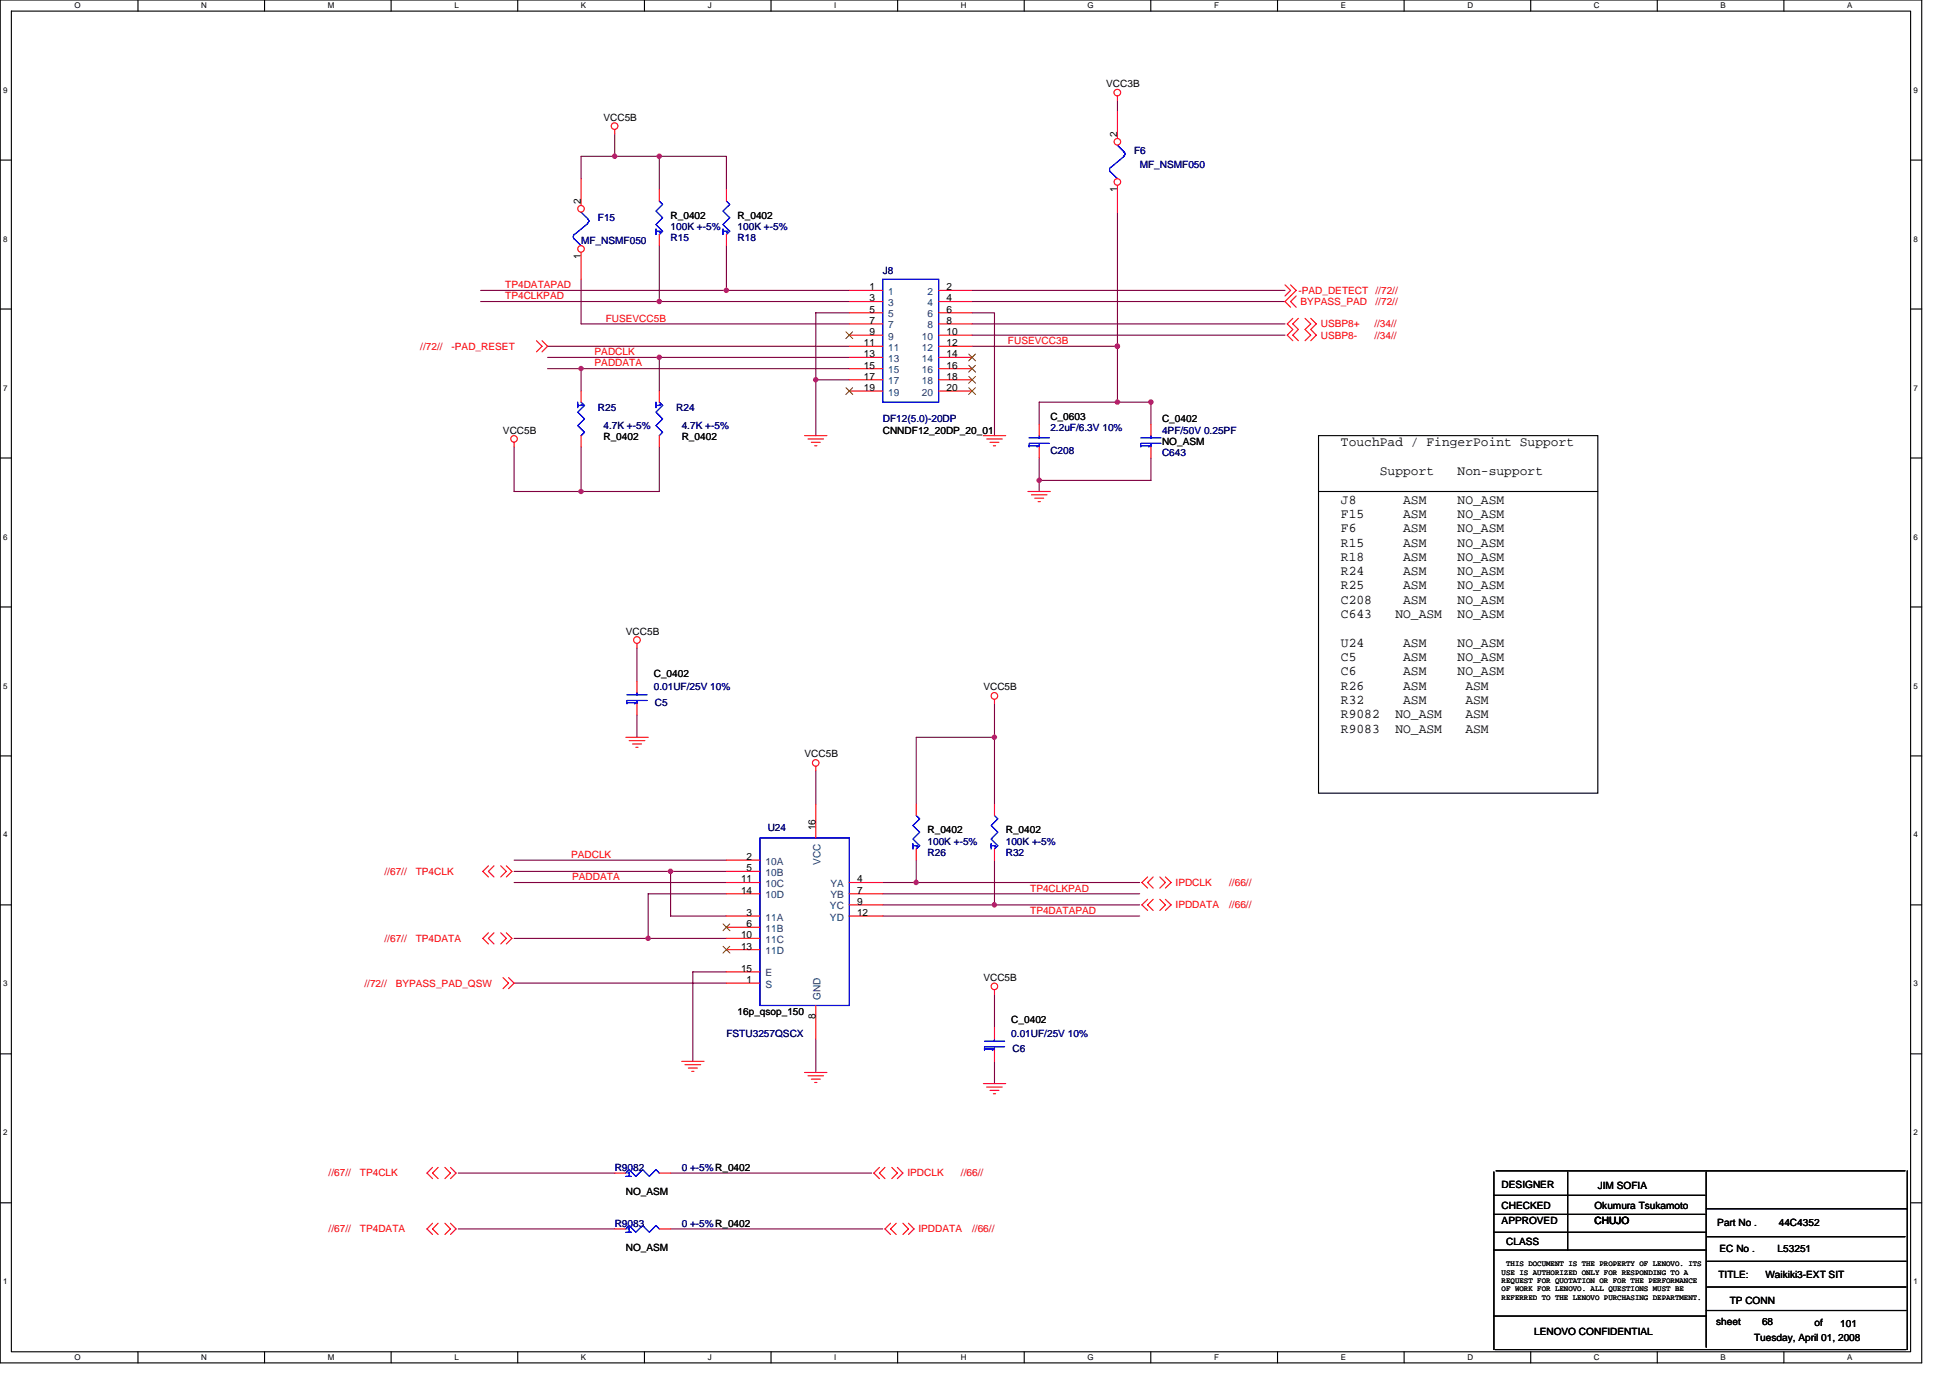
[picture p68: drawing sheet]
<svg xmlns="http://www.w3.org/2000/svg" width="297mm" height="210mm" viewBox="0 0 297 210" stroke-linecap="round" stroke-linejoin="round" font-family="sans-serif">
<defs><g id="words">
<g font-size="2">
<text x="204.3" y="68">TouchPad / FingerPoint Support</text>
<text x="204.3" y="76.7">J8</text>
<text x="210.2" y="72.3">Support</text>
<text x="213.7" y="76.7">ASM</text>
<text x="222" y="72.3">Non-support</text>
<text x="222" y="76.7">NO_ASM</text>
<text x="204.3" y="78.9">F15</text>
<text x="204.3" y="81.1">F6</text>
<text x="204.3" y="83.2">R15</text>
<text x="213.7" y="78.9">ASM</text>
<text x="213.7" y="81.1">ASM</text>
<text x="213.7" y="83.2">ASM</text>
<text x="222" y="78.9">NO_ASM</text>
<text x="222" y="81.1">NO_ASM</text>
<text x="222" y="83.2">NO_ASM</text>
<text x="204.3" y="85.4">R18</text>
<text x="204.3" y="87.6">R24</text>
<text x="204.3" y="89.8">R25</text>
<text x="213.7" y="85.4">ASM</text>
<text x="213.7" y="87.6">ASM</text>
<text x="213.7" y="89.8">ASM</text>
<text x="222" y="85.4">NO_ASM</text>
<text x="222" y="87.6">NO_ASM</text>
<text x="222" y="89.8">NO_ASM</text>
<text x="204.3" y="92">C208</text>
<text x="204.3" y="94.1">C643</text>
<text x="212.6" y="94.1">NO_ASM</text>
<text x="213.7" y="92">ASM</text>
<text x="222" y="92">NO_ASM</text>
<text x="222" y="94.1">NO_ASM</text>
<text x="204.3" y="98.5">U24</text>
<text x="204.3" y="100.7">C5</text>
<text x="213.7" y="98.5">ASM</text>
<text x="213.7" y="100.7">ASM</text>
<text x="222" y="98.5">NO_ASM</text>
<text x="222" y="100.7">NO_ASM</text>
<text x="204.3" y="102.9">C6</text>
<text x="204.3" y="105">R26</text>
<text x="204.3" y="107.2">R32</text>
<text x="213.7" y="102.9">ASM</text>
<text x="213.7" y="105">ASM</text>
<text x="213.7" y="107.2">ASM</text>
<text x="222" y="102.9">NO_ASM</text>
<text x="223.2" y="105">ASM</text>
<text x="223.2" y="107.2">ASM</text>
<text x="204.3" y="109.4">R9082</text>
<text x="204.3" y="111.6">R9083</text>
<text x="212.6" y="109.4">NO_ASM</text>
<text x="212.6" y="111.6">NO_ASM</text>
<text x="223.2" y="109.4">ASM</text>
<text x="223.2" y="111.6">ASM</text>
</g>
<g font-size="1.5">
<text x="168.5" y="13.3">VCC3B</text>
<text x="91.9" y="18.4">VCC5B</text>
<text x="170.2" y="20.9" transform="rotate(-90 170.2 20.9)">2</text>
<text x="170.2" y="29.3" transform="rotate(-90 170.2 29.3)">1</text>
<text x="88.5" y="31.1" transform="rotate(-90 88.5 31.1)">2</text>
<text x="102.1" y="33.4">R_0402</text>
<text x="112.3" y="33.4">R_0402</text>
<text x="88.5" y="39.5" transform="rotate(-90 88.5 39.5)">1</text>
<text x="132.4" y="44.2">1</text>
<text x="132.4" y="45.9">3</text>
<text x="132.4" y="47.6">5</text>
<text x="144.2" y="44.2">2</text>
<text x="144.2" y="45.9">4</text>
<text x="144.2" y="47.6">6</text>
<text x="131.6" y="52.7">11</text>
<text x="132.4" y="49.3">7</text>
<text x="132.4" y="51">9</text>
<text x="144.2" y="49.3">8</text>
<text x="144.2" y="51">10</text>
<text x="144.2" y="52.7">12</text>
<text x="131.6" y="54.4">13</text>
<text x="131.6" y="56.1">15</text>
<text x="131.6" y="57.8">17</text>
<text x="131.6" y="59.5">19</text>
<text x="144.2" y="54.4">14</text>
<text x="144.2" y="56.1">16</text>
<text x="144.2" y="57.8">18</text>
<text x="144.2" y="59.5">20</text>
<text x="160" y="64">C_0603</text>
<text x="177" y="64.3">C_0402</text>
<text x="76.6" y="66">VCC5B</text>
<text x="91.9" y="67.1">R_0402</text>
<text x="103.8" y="67.1">R_0402</text>
<text x="134.5" y="66">CNNDF12_20DP_20_01</text>
<text x="177" y="67.7">NO_ASM</text>
<text x="95.3" y="96.7">VCC5B</text>
<text x="99.6" y="103.1">C_0402</text>
<text x="149.8" y="105.2">VCC5B</text>
<text x="122.6" y="115.4">VCC5B</text>
<text x="113.7" y="131">2</text>
<text x="124.2" y="126.4" transform="rotate(-90 124.2 126.4)">16</text>
<text x="141.3" y="127">R_0402</text>
<text x="153.2" y="127">R_0402</text>
<text x="112.9" y="134.4">11</text>
<text x="112.9" y="136.1">14</text>
<text x="113.7" y="132.7">5</text>
<text x="130.6" y="134.4">4</text>
<text x="130.6" y="136.1">7</text>
<text x="130.6" y="137.8">9</text>
<text x="112.9" y="142.9">10</text>
<text x="113.7" y="139.5">3</text>
<text x="113.7" y="141.2">6</text>
<text x="130.6" y="139.5">12</text>
<text x="112.9" y="144.6">13</text>
<text x="112.9" y="148">15</text>
<text x="113.7" y="149.7">1</text>
<text x="149.8" y="149.4">VCC5B</text>
<text x="112.3" y="154.5">16p_qsop_150</text>
<text x="124.2" y="155.2" transform="rotate(-90 124.2 155.2)">8</text>
<text x="154" y="155.9">C_0402</text>
<text x="95.3" y="182.1">NO_ASM</text>
<text x="228.7" y="180.9">DESIGNER</text>
<text x="228.7" y="184.1">CHECKED</text>
<text x="242.9" y="184.1">Okumura Tsukamoto</text>
<text x="243.4" y="181.1">JIM SOFIA</text>
<text x="95.3" y="190.6">NO_ASM</text>
<text x="228.7" y="186.5">APPROVED</text>
<text x="229.4" y="189.6">CLASS</text>
<text x="242.9" y="186.5">CHUJO</text>
<text x="261.6" y="186.7">Part No .</text>
<text x="261.9" y="190.8">EC No .</text>
<text x="270.8" y="190.8">L53251</text>
<text x="271" y="186.7">44C4352</text>
<text x="261.8" y="194.7">TITLE:</text>
<text x="268.9" y="194.7">Waikiki3-EXT SIT</text>
<text x="233.7" y="203.4">LENOVO CONFIDENTIAL</text>
<text x="261.4" y="201.8">sheet</text>
<text x="263.5" y="198.6">TP CONN</text>
<text x="268.4" y="201.8">68</text>
<text x="276.4" y="202">of</text>
<text x="280.3" y="202.2">101</text>
<text x="267.2" y="204.2">Tuesday, April 01, 2008</text>
</g>
<g font-size="1.5" fill="#000080">
<text x="172.8" y="23.5">F6</text>
<text x="173.6" y="25.5">MF_NSMF050</text>
<text x="91.1" y="33.7">F15</text>
<text x="102.1" y="35.1">100K +-5%</text>
<text x="112.3" y="35.1">100K +-5%</text>
<text x="88.5" y="37.1">MF_NSMF050</text>
<text x="102.1" y="36.8">R15</text>
<text x="112.3" y="36.8">R18</text>
<text x="134.5" y="41.7">J8</text>
<text x="91.1" y="62.6">R25</text>
<text x="91.9" y="65.4">4.7K +-5%</text>
<text x="103" y="62.6">R24</text>
<text x="103.8" y="65.4">4.7K +-5%</text>
<text x="134.5" y="64.3">DF12(5.0)-20DP</text>
<text x="160" y="65.7">2.2uF/6.3V 10%</text>
<text x="160" y="69.1">C208</text>
<text x="177" y="69.4">C643</text>
<text x="177" y="66">4PF/50V 0.25PF</text>
<text x="99.6" y="105.2">0.01UF/25V 10%</text>
<text x="99.8" y="107.6">C5</text>
<text x="116.9" y="126.6">U24</text>
<text x="141.3" y="130.4">R26</text>
<text x="141.3" y="128.7">100K +-5%</text>
<text x="153.2" y="130.4">R32</text>
<text x="153.2" y="128.7">100K +-5%</text>
<text x="110.7" y="157.9">FSTU3257QSCX</text>
<text x="154" y="157.9">0.01UF/25V 10%</text>
<text x="154.2" y="160.3">C6</text>
<text x="93.6" y="178.4">R9082</text>
<text x="103.8" y="178.4">0 +-5%R_0402</text>
<text x="93.6" y="186.9">R9083</text>
<text x="103.8" y="186.9">0 +-5%R_0402</text>
</g>
<g font-size="1.5" fill="#f00">
<text x="77" y="43.9">TP4DATAPAD</text>
<text x="77" y="45.6">TP4CLKPAD</text>
<text x="197.8" y="44.8">-PAD_DETECT</text>
<text x="198.1" y="46.5">BYPASS_PAD</text>
<text x="209.5" y="44.8">//72//</text>
<text x="209.5" y="46.5">//72//</text>
<text x="64" y="53.3">//72//</text>
<text x="68.8" y="53.3">-PAD_RESET</text>
<text x="92.3" y="49">FUSEVCC5B</text>
<text x="153.5" y="52.4">FUSEVCC3B</text>
<text x="201.2" y="51.6">USBP8-</text>
<text x="201.2" y="49.9">USBP8+</text>
<text x="209.4" y="51.6">//34//</text>
<text x="209.4" y="49.9">//34//</text>
<text x="90.6" y="55.8">PADDATA</text>
<text x="90.6" y="54.1">PADCLK</text>
<text x="87" y="130.7">PADCLK</text>
<text x="58.6" y="133.3">//67//</text>
<text x="63.3" y="133.3">TP4CLK</text>
<text x="87.2" y="134.1">PADDATA</text>
<text x="156.9" y="135.8">TP4CLKPAD</text>
<text x="179.1" y="135">IPDCLK</text>
<text x="187.2" y="135">//66//</text>
<text x="58.6" y="143.5">//67//</text>
<text x="63.3" y="143.5">TP4DATA</text>
<text x="156.9" y="139.2">TP4DATAPAD</text>
<text x="179.1" y="138.4">IPDDATA</text>
<text x="187.2" y="138.4">//66//</text>
<text x="55.5" y="150.3">//72//</text>
<text x="60.3" y="150.3">BYPASS_PAD_QSW</text>
<text x="50.1" y="179.2">//67//</text>
<text x="54.8" y="179.2">TP4CLK</text>
<text x="138.2" y="179.2">IPDCLK</text>
<text x="146.4" y="179.2">//66//</text>
<text x="50.1" y="187.7">//67//</text>
<text x="54.8" y="187.7">TP4DATA</text>
<text x="139.9" y="187.7">IPDDATA</text>
<text x="148.1" y="187.7">//66//</text>
</g>
<g font-size="1.5" fill="#004080">
<text x="135.3" y="44.9">1</text>
<text x="135.3" y="46.6">3</text>
<text x="141.3" y="44.9">2</text>
<text x="141.3" y="46.6">4</text>
<text x="135.3" y="48.3">5</text>
<text x="135.3" y="50">7</text>
<text x="135.3" y="51.8">9</text>
<text x="135.3" y="53.4">11</text>
<text x="140.4" y="51.8">10</text>
<text x="140.4" y="53.4">12</text>
<text x="141.3" y="48.3">6</text>
<text x="141.3" y="50">8</text>
<text x="135.3" y="55.1">13</text>
<text x="135.3" y="56.9">15</text>
<text x="135.3" y="58.5">17</text>
<text x="140.4" y="55.1">14</text>
<text x="140.4" y="56.9">16</text>
<text x="140.4" y="58.5">18</text>
<text x="135.3" y="60.3">19</text>
<text x="140.4" y="60.3">20</text>
<text x="116.6" y="131.7">10A</text>
<text x="125" y="131.7" transform="rotate(-90 125 131.7)">VCC</text>
<text x="116.6" y="133.4">10B</text>
<text x="116.6" y="135.1">10C</text>
<text x="116.6" y="136.8">10D</text>
<text x="126.5" y="135.1">YA</text>
<text x="126.5" y="136.8">YB</text>
<text x="116.6" y="140.2">11A</text>
<text x="116.6" y="141.9">11B</text>
<text x="116.6" y="143.6">11C</text>
<text x="126.4" y="138.5">YC</text>
<text x="126.4" y="140.2">YD</text>
<text x="116.6" y="145.4">11D</text>
<text x="116.6" y="148.7">E</text>
<text x="116.6" y="150.5">S</text>
<text x="125" y="152.3" transform="rotate(-90 125 152.3)">GND</text>
</g>
<g font-size="1.2">
<text x="11.4" y="1.2">O</text>
<text x="30.6" y="1.2">N</text>
<text x="49.9" y="1.2">M</text>
<text x="69.2" y="1.2">L</text>
<text x="88.5" y="1.2">K</text>
<text x="107.8" y="1.2">J</text>
<text x="127.1" y="1.2">I</text>
<text x="146.4" y="1.2">H</text>
<text x="165.6" y="1.2">G</text>
<text x="184.9" y="1.2">F</text>
<text x="204.2" y="1.2">E</text>
<text x="223.5" y="1.2">D</text>
<text x="242.8" y="1.2">C</text>
<text x="262.1" y="1.2">B</text>
<text x="281.4" y="1.2">A</text>
<text x=".5" y="14.1">9</text>
<text x="291.5" y="14.1">9</text>
<text x=".5" y="36.8">8</text>
<text x="291.5" y="36.8">8</text>
<text x=".5" y="59.5">7</text>
<text x="291.5" y="59.5">7</text>
<text x=".5" y="82.2">6</text>
<text x="291.5" y="82.2">6</text>
<text x=".5" y="104.9">5</text>
<text x="291.5" y="104.9">5</text>
<text x=".5" y="127.6">4</text>
<text x="291.5" y="127.6">4</text>
<text x=".5" y="150.3">3</text>
<text x="291.5" y="150.3">3</text>
<text x=".5" y="173">2</text>
<text x="291.5" y="173">2</text>
<text x=".5" y="195.6">1</text>
<text x="228.7" y="194.2">USE IS AUTHORIZED ONLY FOR RESPONDING TO A</text>
<text x="228.7" y="195.5">REQUEST FOR QUOTATION OR FOR THE PERFORMANCE</text>
<text x="228.7" y="196.7">OF WORK FOR LENOVO. ALL QUESTIONS MUST BE</text>
<text x="228.7" y="198">REFERRED TO THE LENOVO PURCHASING DEPARTMENT.</text>
<text x="229.4" y="192.9">THIS DOCUMENT IS THE PROPERTY OF LENOVO. ITS</text>
<text x="291.5" y="195.6">1</text>
<text x="11.4" y="207.2">O</text>
<text x="30.6" y="207.2">N</text>
<text x="49.9" y="207.2">M</text>
<text x="69.2" y="207.2">L</text>
<text x="88.5" y="207.2">K</text>
<text x="107.8" y="207.2">J</text>
<text x="127.1" y="207.2">I</text>
<text x="146.4" y="207.2">H</text>
<text x="165.6" y="207.2">G</text>
<text x="184.9" y="207.2">F</text>
<text x="204.2" y="207.2">E</text>
<text x="223.5" y="207.2">D</text>
<text x="242.8" y="207.2">C</text>
<text x="262.1" y="207.2">B</text>
<text x="281.4" y="207.2">A</text>
</g>
</g></defs>
<path d="M0 0h292.7v207.6h-292.7zM1.7 1.7h289.3v204.2h-289.3z" fill="none" stroke="#000" stroke-width=".17"/>
<g fill="#fff">
<path d="M11.4 .2h.9v1.3h-.9z"/>
<path d="M11.4 206.1h.9v1.3h-.9z"/>
</g>
<path d="M21 0v1.7M21 205.9v1.7" fill="none" stroke="#000" stroke-width=".17"/>
<g fill="#fff">
<path d="M30.6 .2h.9v1.3h-.9z"/>
<path d="M30.6 206.1h.9v1.3h-.9z"/>
</g>
<path d="M40.3 0v1.7M40.3 205.9v1.7" fill="none" stroke="#000" stroke-width=".17"/>
<g fill="#fff">
<path d="M49.9 .2h1v1.3h-1z"/>
<path d="M49.9 206.1h1v1.3h-1z"/>
</g>
<path d="M59.6 0v1.7M59.6 205.9v1.7" fill="none" stroke="#000" stroke-width=".17"/>
<g fill="#fff">
<path d="M69.2 .2h.7v1.3h-.7z"/>
<path d="M69.2 206.1h.7v1.3h-.7z"/>
</g>
<path d="M78.9 0v1.7M78.9 205.9v1.7" fill="none" stroke="#000" stroke-width=".17"/>
<g fill="#fff">
<path d="M88.5 .2h.8v1.3h-.8z"/>
<path d="M88.5 206.1h.8v1.3h-.8z"/>
</g>
<path d="M98.2 0v1.7M98.2 205.9v1.7" fill="none" stroke="#000" stroke-width=".17"/>
<g fill="#fff">
<path d="M107.8 .2h.6v1.3h-.6z"/>
<path d="M107.8 206.1h.6v1.3h-.6z"/>
</g>
<path d="M117.5 0v1.7M117.5 205.9v1.7" fill="none" stroke="#000" stroke-width=".17"/>
<g fill="#fff">
<path d="M127.1 .2h.3v1.3h-.3z"/>
<path d="M127.1 206.1h.3v1.3h-.3z"/>
</g>
<path d="M136.7 0v1.7M136.7 205.9v1.7" fill="none" stroke="#000" stroke-width=".17"/>
<g fill="#fff">
<path d="M146.4 .2h.8v1.3h-.8z"/>
<path d="M146.4 206.1h.8v1.3h-.8z"/>
</g>
<path d="M156 0v1.7M156 205.9v1.7" fill="none" stroke="#000" stroke-width=".17"/>
<g fill="#fff">
<path d="M165.6 .2h1v1.3h-1z"/>
<path d="M165.6 206.1h1v1.3h-1z"/>
</g>
<path d="M175.3 0v1.7M175.3 205.9v1.7" fill="none" stroke="#000" stroke-width=".17"/>
<g fill="#fff">
<path d="M184.9 .2h.7v1.3h-.7z"/>
<path d="M184.9 206.1h.7v1.3h-.7z"/>
</g>
<path d="M194.6 0v1.7M194.6 205.9v1.7" fill="none" stroke="#000" stroke-width=".17"/>
<g fill="#fff">
<path d="M204.2 .2h.8v1.3h-.8z"/>
<path d="M204.2 206.1h.8v1.3h-.8z"/>
</g>
<path d="M213.9 0v1.7M213.9 205.9v1.7" fill="none" stroke="#000" stroke-width=".17"/>
<g fill="#fff">
<path d="M223.5 .2h.9v1.3h-.9z"/>
<path d="M223.5 206.1h.9v1.3h-.9z"/>
</g>
<path d="M233.2 0v1.7M233.2 205.9v1.7" fill="none" stroke="#000" stroke-width=".17"/>
<g fill="#fff">
<path d="M242.8 .2h.8v1.3h-.8z"/>
<path d="M242.8 206.1h.8v1.3h-.8z"/>
</g>
<path d="M252.5 0v1.7M252.5 205.9v1.7" fill="none" stroke="#000" stroke-width=".17"/>
<g fill="#fff">
<path d="M262.1 .2h.8v1.3h-.8z"/>
<path d="M262.1 206.1h.8v1.3h-.8z"/>
</g>
<path d="M271.7 0v1.7M271.7 205.9v1.7" fill="none" stroke="#000" stroke-width=".17"/>
<g fill="#fff">
<path d="M281.4 .2h.7v1.3h-.7z"/>
<path d="M281.4 206.1h.7v1.3h-.7z"/>
<path d="M.5 13h.6v1.4h-.6z"/>
<path d="M291.5 13h.6v1.4h-.6z"/>
<path d="M.5 35.7h.6v1.4h-.6z"/>
<path d="M291.5 35.7h.6v1.4h-.6z"/>
</g>
<path d="M0 24.4h1.7M291 24.4h1.7" fill="none" stroke="#000" stroke-width=".17"/>
<g fill="#fff">
<path d="M.5 58.4h.6v1.4h-.6z"/>
<path d="M291.5 58.4h.6v1.4h-.6z"/>
</g>
<path d="M0 47.1h1.7M291 47.1h1.7" fill="none" stroke="#000" stroke-width=".17"/>
<g fill="#fff">
<path d="M.5 81.1h.6v1.3h-.6z"/>
<path d="M291.5 81.1h.6v1.3h-.6z"/>
</g>
<path d="M0 69.8h1.7M291 69.8h1.7" fill="none" stroke="#000" stroke-width=".17"/>
<g fill="#fff">
<path d="M.5 103.8h.6v1.3h-.6z"/>
<path d="M291.5 103.8h.6v1.3h-.6z"/>
</g>
<path d="M0 92.5h1.7M291 92.5h1.7" fill="none" stroke="#000" stroke-width=".17"/>
<g fill="#fff">
<path d="M.5 126.5h.6v1.3h-.6z"/>
<path d="M291.5 126.5h.6v1.3h-.6z"/>
</g>
<path d="M0 115.1h1.7M291 115.1h1.7" fill="none" stroke="#000" stroke-width=".17"/>
<g fill="#fff">
<path d="M.5 149.2h.6v1.3h-.6z"/>
<path d="M291.5 149.2h.6v1.3h-.6z"/>
</g>
<path d="M0 137.8h1.7M291 137.8h1.7" fill="none" stroke="#000" stroke-width=".17"/>
<g fill="#fff">
<path d="M.5 171.9h.6v1.3h-.6z"/>
<path d="M291.5 171.9h.6v1.3h-.6z"/>
</g>
<path d="M0 160.5h1.7M291 160.5h1.7" fill="none" stroke="#000" stroke-width=".17"/>
<g fill="#fff">
<path d="M.5 194.6h.6v1.3h-.6z"/>
<path d="M291.5 194.6h.6v1.3h-.6z"/>
</g>
<g fill="none" stroke="#000" stroke-width=".17">
<path d="M200.8 74.9h42.6M200.8 66.4h42.6v54.4h-42.6zM227.6 178.5v27.1M227.9 178.4h62.3M238.8 178.5v11.9M259.9 178.5v26.7M290.5 178.4v27.2M0 183.2h1.7M227.6 182.1h32.1M227.6 185h32.1M227.6 187.7h32.3M227.6 190.4h32.3"/>
<path d="M259.9 199.6h30.5M259.9 184.1h30.6M260.1 192.1h30.3M260.1 188.4h30.1M260.1 196h30.3M291 183.2h1.7M227.6 200.5h32.3M227.7 205.6h62.7"/>
</g>
<g fill="none" stroke="#800040" stroke-width=".17">
<path d="M170.2 15.3v1.7M93.6 23.8h6.8v5.1M93.6 20.4v3.4M93.6 23.8h-5.1v3.4M100.4 23.8h10.3v5.1M100.4 37.4v8.5M110.7 37.4v6.8M170.2 32.3v29M73.2 45.9h56.2M73.2 44.2h56.2M83.4 52.7h46M83.4 56.2h46"/>
<path d="M83.4 54.4h46M88.5 42.5v6.8h40.9M88.5 56.2v3.4M100.4 54.4v5.2M124.3 57.8h5.1M129.4 47.6h-5.1v18.8M148.1 47.6h3.4v18.8M148.1 45.9h47.6M148.1 44.2h47.6M148.1 52.7h22.1M148.1 49.3h47.6M148.1 51.1h47.6"/>
<path d="M78.3 68.1v6.8h22.1v-6.8M88.5 68.1v6.8M158.3 64.7v-3.4h17v3.4M158.3 69.8v5.1M175.3 69.8v3.4h-17M97 98.7v5.1M97 108.9v3.4M124.3 117.4v5.1M151.5 112.3h-11.9v10.2M151.5 107.2v15.3M78.3 132.7h32.4M78.3 131h32.4"/>
<path d="M78.3 134.4h32.4M102.1 132.7v6.8h8.6M110.7 136.1h-12v6.8M134.5 134.4h5.1M134.5 136.1h39.1M134.5 139.5h39.1M134.5 137.8h17M139.6 131v3.4h34M151.5 131v6.8h22.1M78.3 142.9h32.4M78.3 149.8h32.4M110.7 148h-5.2v13.7"/>
<path d="M124.3 158.3v5.1M151.5 151.4v5.1M69.8 178.7h23.8M102.1 178.7h30.7M151.5 161.7v3.4M69.8 187.2h23.8M102.1 187.2h32.4"/>
</g>
<g fill="#f0f" stroke="#f0f" stroke-width=".17">
<circle cx="151.5" cy="112.3" r=".33"/>
<circle cx="88.5" cy="56.1" r=".33"/>
<circle cx="100.4" cy="54.4" r=".33"/>
<circle cx="110.6" cy="44.2" r=".33"/>
<circle cx="100.4" cy="45.9" r=".33"/>
<circle cx="124.3" cy="57.8" r=".33"/>
<circle cx="175.3" cy="61.2" r=".33"/>
<circle cx="88.5" cy="74.9" r=".33"/>
<circle cx="100.4" cy="23.8" r=".33"/>
<circle cx="93.6" cy="23.8" r=".33"/>
<circle cx="170.2" cy="52.7" r=".33"/>
<circle cx="170.2" cy="61.2" r=".33"/>
<circle cx="158.3" cy="73.2" r=".33"/>
<circle cx="102.1" cy="132.7" r=".33"/>
<circle cx="98.7" cy="142.9" r=".33"/>
<circle cx="139.6" cy="134.4" r=".33"/>
<circle cx="151.5" cy="137.8" r=".33"/>
</g>
<g fill="none" stroke="#f00" stroke-width=".17">
<path d="M93.6 19.7v.7M170.2 14.6v.7M81.7 51.9l.9 .8-.9 .9M82.6 51.9l.8 .8-.8 .9M195.7 43.4l.9 .8-.9 .9M196.6 43.4l.8 .8-1.7 1.7 .9 .9M196.9 48.5l-.8 .8 .8 .9-.8 .9 .8 .8M197.4 45.1l-.8 .8 .8 .9M197.8 48.5l-.9 .8 .9 .9-.9 .9 .9 .8M198.8 48.5l.9 .8-.9 .9 .9 .9-.9 .8M199.7 48.5l.8 .8-.8 .9 .8 .9-.8 .8M78.3 67.4v.7"/>
<path d="M122.6 66.4h3.4M123.1 66.9h2.4M123.6 67.4h1.3M124.1 67.9h.3M149.8 66.4h3.4M150.3 66.9h2.4M150.8 67.4h1.4M151.3 67.9h.4M156.6 74.9h3.4M157.1 75.4h2.4M157.6 75.9h1.4M158.1 76.4h.4"/>
<path d="M97 98v.7M95.3 112.3h3.4M95.8 112.8h2.4M96.3 113.3h1.4M96.9 113.8h.3M124.3 116.7v.7M151.5 106.5v.7M74.4 131.9l-.8 .8 .8 .9M75.2 131.9l-.8 .8 .8 .9M76.3 131.9l.8 .8-.8 .9M77.1 131.9l.9 .8-.9 .9M174.8 133.6l-.9 .8 .9 .9"/>
<path d="M174.8 137l-.9 .8 .9 .9M175.7 133.6l-.9 .8 .9 .9M175.7 137l-.9 .8 .9 .9M176.7 133.6l.8 .8-.8 .9M176.7 137l.8 .8-.8 .9M177.5 133.6l.9 .8-.9 .9M177.5 137l.9 .8-.9 .9M74.4 142.1l-.8 .8 .8 .9M75.2 142.1l-.8 .8 .8 .9M76.3 142.1l.8 .8-.8 .9M76.6 148.9l.9 .9-.9 .8M77.1 142.1l.9 .8-.9 .9"/>
<path d="M77.5 148.9l.8 .9-.8 .8M151.5 150.8v.6M65.9 177.8l-.9 .9 .9 .8M66.7 177.8l-.8 .9 .8 .8M67.8 177.8l.8 .9-.8 .8M68.6 177.8l.9 .9-.9 .8M103.8 161.7h3.4M104.3 162.2h2.4M104.9 162.7h1.3M105.4 163.2h.3M122.6 163.4h3.4M123.1 163.9h2.4"/>
<path d="M123.6 164.4h1.3M124.1 164.9h.3M134 177.8l-.9 .9 .9 .8M134.8 177.8l-.8 .9 .8 .8M135.8 177.8l.9 .9-.9 .8M136.7 177.8l.8 .9-.8 .8M149.8 165.1h3.4M150.3 165.6h2.4M150.8 166.1h1.4M151.3 166.6h.4M65.9 186.3l-.9 .9 .9 .8M66.7 186.3l-.8 .9 .8 .8"/>
<path d="M67.8 186.3l.8 .9-.8 .8M68.6 186.3l.9 .9-.9 .8M135.7 186.3l-.9 .9 .9 .8M136.5 186.3l-.8 .9 .8 .8M137.5 186.3l.9 .9-.9 .8M138.4 186.3l.8 .9-.8 .8"/>
<circle cx="93.6" cy="19.2" r=".51"/>
<circle cx="170.2" cy="14.1" r=".51"/>
<circle cx="78.3" cy="66.9" r=".5"/>
<circle cx="97" cy="97.5" r=".51"/>
<circle cx="124.3" cy="116.2" r=".5"/>
<circle cx="151.5" cy="106" r=".51"/>
<circle cx="151.5" cy="150.2" r=".5"/>
</g>
<path d="M169.1 25.5a.54 .54 0 0 0 0 .7M169.2 26.2l1 1M170.2 22.1l1 1M171.2 23.2a.33 .33 0 0 1 .2 .3 .33 .33 0 0 1-.2 .2M171.2 23.8l-2 1.7" fill="none" stroke="#00f" stroke-width=".17"/>
<circle cx="170.2" cy="27.7" r=".5" fill="#fff" stroke="#f00" stroke-width=".17"/>
<path d="M170.2 28.2v4.1" fill="none" stroke="#f00" stroke-width=".17"/>
<circle cx="170.2" cy="21.6" r=".5" fill="#fff" stroke="#f00" stroke-width=".17"/>
<g fill="none" stroke="#f00" stroke-width=".17">
<path d="M170.2 17v4.1M100.4 28.9v1.7M100.4 35.7v1.7M88.5 59.6v1.7M100.4 59.6v1.7M88.5 66.4v1.7M100.4 66.4v1.7M175.3 64.7v1.7M175.3 68.1v1.7M110.7 131h5.1M110.7 132.7h5.1M110.7 134.4h5.1"/>
<path d="M110.7 136.1h5.1M110.7 139.5h5.1M124.3 122.5v5.1M129.4 134.4h5.1M129.4 136.1h5.1M129.4 139.5h5.1M129.4 137.8h5.1M139.6 122.5v1.7M139.6 129.3v1.7M151.5 122.5v1.7M151.5 129.3v1.7M110.7 141.2h5.1"/>
<path d="M110.7 142.9h5.1M110.7 144.7h5.1M110.7 148h5.1M110.7 149.8h5.1M124.3 153.2v5.1M93.6 178.7h1.7M100.4 178.7h1.7"/>
</g>
<g fill="none" stroke="#00f" stroke-width=".17">
<path d="M87.5 35.7a.57 .57 0 0 0 0 .7M87.5 36.4l1 1M88.5 32.3l1.1 1M89.5 33.4a.34 .34 0 0 1 .2 .3 .34 .34 0 0 1-.2 .3M89.6 34l-2.1 1.7M99.9 35.2h.7l-.2 .2M99.9 34.9v.8M100.4 30.6l.5 .5-1 1.1 1 1-1 1 1 1-.5 .5M88 61.3v.8M88.5 61.3l.5 .5-1 1 1 1-1 1 1 1-.5 .6M88.5 61.6l.2 .2h-.7M99.9 61.3v.8"/>
<path d="M100.4 61.3l.5 .5-1 1 1 1-1 1 1 1-.5 .6M100.4 61.6l.2 .2h-.7M173.8 66.7h3M173.8 67.5h3M173.8 67.9h1.5l-.3 .2M173.8 67.7v.4M175.3 66.4v.3M175.3 67.5v.6M115.8 127.6h13.6v25.6h-13.6zM139.1 128.8h.6l-.1 .2M139.1 128.5v.8M139.6 124.2l.5 .5-1 1.1 1 1-1 1 1 1-.5 .5"/>
<path d="M151 128.8h.7l-.2 .2M151 128.5v.8M151.5 124.2l.5 .5-1 1.1 1 1-1 1 1 1-.5 .5M95.3 178.7l.5-.5 1.1 1 1-1 1 1 1-1 .5 .5M95.3 179.2h.9M95.7 178.7l.1-.2v.7"/>
</g>
<path d="M110.1 140.7l1.1 1.1M110.1 144.1l1.1 1.1M111.2 140.7l-1.1 1.1M111.2 144.1l-1.1 1.1" fill="none" stroke="#804000" stroke-width=".15"/>
<circle cx="88.5" cy="37.9" r=".5" fill="#fff" stroke="#f00" stroke-width=".17"/>
<path d="M88.5 38.4v4.1" fill="none" stroke="#f00" stroke-width=".17"/>
<circle cx="88.5" cy="31.8" r=".5" fill="#fff" stroke="#f00" stroke-width=".17"/>
<g fill="none" stroke="#f00" stroke-width=".17">
<path d="M88.5 27.2v4.1M110.7 28.9v1.7M110.7 35.7v1.7M129.4 44.2h5.1M129.4 45.9h5.1M129.4 47.6h5.1M129.4 49.3h5.1M129.4 51.1h5.1M129.4 52.7h5.1M129.4 54.4h5.1M129.4 56.2h5.1M129.4 57.8h5.1"/>
<path d="M129.4 59.6h5.1M143 44.2h5.1M143 45.9h5.1M143 47.6h5.1M143 49.3h5.1M143 51.1h5.1M143 52.7h5.1M143 54.4h5.1M143 56.2h5.1M143 57.8h5.1M143 59.6h5.1M158.3 64.7v1.7"/>
<path d="M158.3 68.1v1.7M97 103.8v1.7M97 107.2v1.7M151.5 156.5v1.8M151.5 160v1.7M93.6 187.2h1.7M100.4 187.2h1.7"/>
</g>
<g fill="none" stroke="#00f" stroke-width=".17">
<path d="M110.1 35.2h.7l-.1 .2M110.1 34.9v.8M110.7 30.6l.5 .5-1.1 1.1 1.1 1-1.1 1 1.1 1-.5 .5M134.5 42.5h8.5v18.8h-8.5zM156.8 66.7h3M156.8 67.5h3M156.8 67.9h1.5l-.3 .2M156.8 67.7v.4M158.3 66.4v.3M158.3 67.5v.6M95.5 105.8h3.1M95.5 106.7h3.1"/>
<path d="M95.5 107h1.5l-.3 .2M95.5 106.9v.3M97 105.5v.3M97 106.7v.5M150 158.6h3M150 159.4h3M150 159.8h1.5l-.4 .2M150 159.6v.4M151.5 158.3v.3M151.5 159.4v.6M95.3 187.2l.5-.5 1.1 1 1-1 1 1 1-1 .5 .5M95.3 187.7h.9"/>
<path d="M95.7 187.2l.1-.2v.7"/>
</g>
<path d="M128.9 50.5l1 1.1M128.9 59.1l1 1M129.9 50.5l-1.1 1.1M129.9 59.1l-1.1 1M147.6 53.9l1 1.1M147.6 55.6l1 1.1M147.6 57.3l1 1.1M147.6 59.1l1 1M148.6 53.9l-1.1 1.1M148.6 55.6l-1.1 1.1M148.6 57.3l-1.1 1.1M148.6 59.1l-1.1 1" fill="none" stroke="#804000" stroke-width=".15"/>
<g fill="#f0f" stroke="#f0f" stroke-width=".17">
<circle cx="151.5" cy="112.3" r=".33"/>
<circle cx="88.5" cy="56.1" r=".33"/>
<circle cx="100.4" cy="54.4" r=".33"/>
<circle cx="110.6" cy="44.2" r=".33"/>
<circle cx="100.4" cy="45.9" r=".33"/>
<circle cx="124.3" cy="57.8" r=".33"/>
<circle cx="175.3" cy="61.2" r=".33"/>
<circle cx="88.5" cy="74.9" r=".33"/>
<circle cx="100.4" cy="23.8" r=".33"/>
<circle cx="93.6" cy="23.8" r=".33"/>
<circle cx="170.2" cy="52.7" r=".33"/>
<circle cx="170.2" cy="61.2" r=".33"/>
<circle cx="158.3" cy="73.2" r=".33"/>
<circle cx="102.1" cy="132.7" r=".33"/>
<circle cx="98.7" cy="142.9" r=".33"/>
<circle cx="139.6" cy="134.4" r=".33"/>
<circle cx="151.5" cy="137.8" r=".33"/>
</g>
<use href="#words"/>
</svg>
